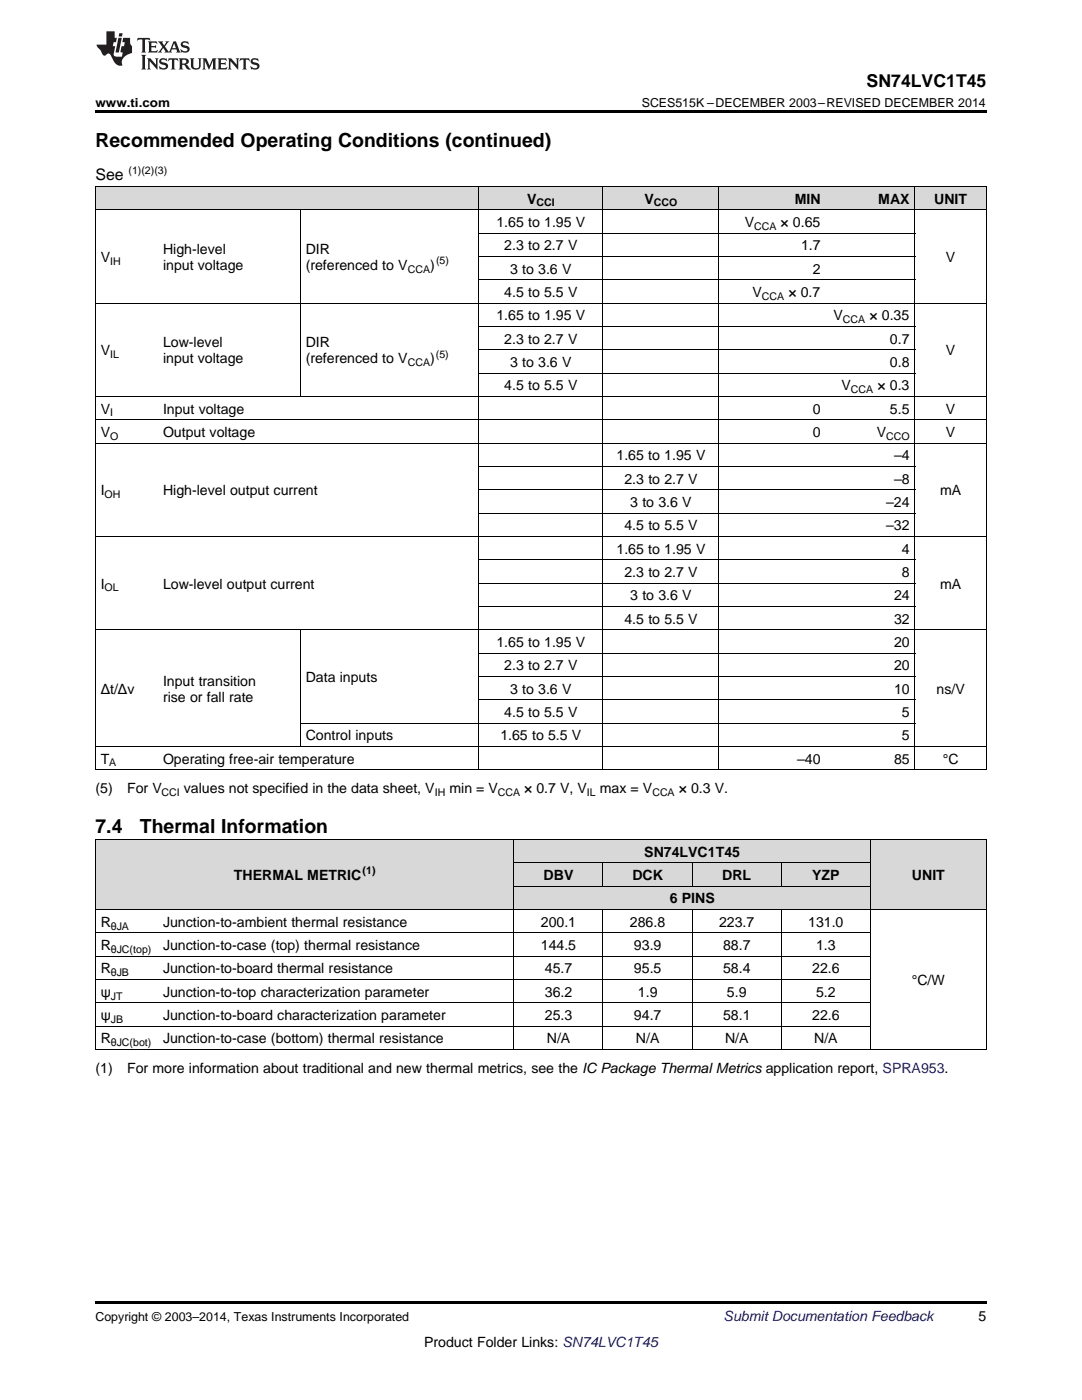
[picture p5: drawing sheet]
<svg xmlns="http://www.w3.org/2000/svg" width="216mm" height="279mm" viewBox="0 0 216 279" stroke-linecap="round" stroke-linejoin="round" font-family="sans-serif">
<defs><g id="words">
<g font-size="3.9">
<text x="19" y="29.3">Recommended Operating Conditions (continued)</text>
<text x="19" y="166.3">7.4</text>
<text x="27.9" y="166.3">Thermal Information</text>
</g>
<text font-size="3.5" x="172.9" y="17.3">SN74LVC1T45</text>
<text font-size="3.2" x="19" y="36">See</text>
<g font-size="2.8">
<text x="105.2" y="40.6">V</text>
<text x="128.6" y="40.6">V</text>
<text x="158.6" y="40.6">MIN</text>
<text x="175.3" y="40.6">MAX</text>
<text x="186.4" y="40.6">UNIT</text>
<text x="99.1" y="45.3">1.65 to 1.95 V</text>
<text x="148.6" y="45.3">V</text>
<text x="155.8" y="45.3">× 0.65</text>
<text x="20.1" y="52.3">V</text>
<text x="32.5" y="50.7">High-level</text>
<text x="32.5" y="53.9">input voltage</text>
<text x="61" y="50.7">DIR</text>
<text x="61" y="53.9">(referenced to V</text>
<text x="85.8" y="53.9">)</text>
<text x="100.6" y="50">2.3 to 2.7 V</text>
<text x="159.8" y="50">1.7</text>
<text x="188.7" y="52.3">V</text>
<text x="100.6" y="59.3">4.5 to 5.5 V</text>
<text x="101.8" y="54.6">3 to 3.6 V</text>
<text x="150.1" y="59.3">V</text>
<text x="157.3" y="59.3">× 0.7</text>
<text x="162.2" y="54.6">2</text>
<text x="99.1" y="63.9">1.65 to 1.95 V</text>
<text x="166.3" y="63.9">V</text>
<text x="173.5" y="63.9">× 0.35</text>
<text x="20.1" y="70.9">V</text>
<text x="32.5" y="69.3">Low-level</text>
<text x="61" y="69.3">DIR</text>
<text x="100.6" y="68.6">2.3 to 2.7 V</text>
<text x="177.6" y="68.6">0.7</text>
<text x="188.7" y="70.9">V</text>
<text x="32.5" y="72.5">input voltage</text>
<text x="61" y="72.5">(referenced to V</text>
<text x="85.8" y="72.5">)</text>
<text x="100.6" y="77.9">4.5 to 5.5 V</text>
<text x="101.8" y="73.2">3 to 3.6 V</text>
<text x="167.9" y="77.9">V</text>
<text x="175.1" y="77.9">× 0.3</text>
<text x="177.6" y="73.2">0.8</text>
<text x="20.1" y="82.5">V</text>
<text x="32.5" y="82.5">Input voltage</text>
<text x="162.2" y="82.5">0</text>
<text x="177.6" y="82.5">5.5</text>
<text x="188.7" y="82.5">V</text>
<text x="20.1" y="87.2">V</text>
<text x="32.5" y="87.2">Output voltage</text>
<text x="162.2" y="87.2">0</text>
<text x="174.9" y="87.2">V</text>
<text x="188.7" y="87.2">V</text>
<text x="123" y="91.9">1.65 to 1.95 V</text>
<text x="178.4" y="91.9">–4</text>
<text x="20.1" y="98.8">I</text>
<text x="32.5" y="98.8">High-level output current</text>
<text x="124.6" y="96.5">2.3 to 2.7 V</text>
<text x="125.8" y="101.2">3 to 3.6 V</text>
<text x="176.8" y="101.2">–24</text>
<text x="178.4" y="96.5">–8</text>
<text x="187.6" y="98.8">mA</text>
<text x="124.6" y="105.8">4.5 to 5.5 V</text>
<text x="176.8" y="105.8">–32</text>
<text x="123" y="110.5">1.65 to 1.95 V</text>
<text x="180" y="110.5">4</text>
<text x="20.1" y="117.5">I</text>
<text x="32.5" y="117.5">Low-level output current</text>
<text x="124.6" y="115.1">2.3 to 2.7 V</text>
<text x="125.8" y="119.8">3 to 3.6 V</text>
<text x="178.4" y="119.8">24</text>
<text x="180" y="115.1">8</text>
<text x="187.6" y="117.5">mA</text>
<text x="124.6" y="124.5">4.5 to 5.5 V</text>
<text x="178.4" y="124.5">32</text>
<text x="99.1" y="129.1">1.65 to 1.95 V</text>
<text x="178.4" y="129.1">20</text>
<text x="32.5" y="136.8">Input transition</text>
<text x="61" y="136.1">Data inputs</text>
<text x="100.6" y="133.8">2.3 to 2.7 V</text>
<text x="178.4" y="133.8">20</text>
<text x="20.1" y="138.4">Δt/Δv</text>
<text x="32.5" y="140">rise or fall rate</text>
<text x="100.6" y="143.1">4.5 to 5.5 V</text>
<text x="101.8" y="138.4">3 to 3.6 V</text>
<text x="178.4" y="138.4">10</text>
<text x="180" y="143.1">5</text>
<text x="186.9" y="138.4">ns/V</text>
<text x="61" y="147.7">Control inputs</text>
<text x="99.8" y="147.7">1.65 to 5.5 V</text>
<text x="180" y="147.7">5</text>
<text x="20.1" y="152.4">T</text>
<text x="32.5" y="152.4">Operating free-air temperature</text>
<text x="159.1" y="152.4">–40</text>
<text x="178.4" y="152.4">85</text>
<text x="188.1" y="152.4">°C</text>
<text x="19" y="158.3">(5)</text>
<text x="25.4" y="158.3">For V</text>
<text x="36.7" y="158.3">values not specified in the data sheet, V</text>
<text x="89.7" y="158.3">min = V</text>
<text x="104.6" y="158.3">× 0.7 V, V</text>
<text x="119.7" y="158.3">max = V</text>
<text x="135.4" y="158.3">× 0.3 V.</text>
<text x="128.6" y="171">SN74LVC1T45</text>
<text x="46.7" y="175.6">THERMAL METRIC</text>
<text x="108.5" y="175.6">DBV</text>
<text x="126.2" y="175.6">DCK</text>
<text x="144.1" y="175.6">DRL</text>
<text x="162.1" y="175.6">YZP</text>
<text x="182" y="175.6">UNIT</text>
<text x="20.1" y="185">R</text>
<text x="32.5" y="185">Junction-to-ambient thermal resistance</text>
<text x="107.9" y="185">200.1</text>
<text x="125.7" y="185">286.8</text>
<text x="133.6" y="180.3">6 PINS</text>
<text x="143.5" y="185">223.7</text>
<text x="161.3" y="185">131.0</text>
<text x="20.1" y="189.6">R</text>
<text x="32.5" y="189.6">Junction-to-case (top) thermal resistance</text>
<text x="107.9" y="189.6">144.5</text>
<text x="126.5" y="189.6">93.9</text>
<text x="144.3" y="189.6">88.7</text>
<text x="162.8" y="189.6">1.3</text>
<text x="20.1" y="194.3">R</text>
<text x="32.5" y="194.3">Junction-to-board thermal resistance</text>
<text x="108.7" y="194.3">45.7</text>
<text x="126.5" y="194.3">95.5</text>
<text x="144.3" y="194.3">58.4</text>
<text x="162.1" y="194.3">22.6</text>
<text x="181.9" y="196.6">°C/W</text>
<text x="20.1" y="198.9">ψ</text>
<text x="20.1" y="203.6">ψ</text>
<text x="32.5" y="198.9">Junction-to-top characterization parameter</text>
<text x="32.5" y="203.6">Junction-to-board characterization parameter</text>
<text x="108.7" y="198.9">36.2</text>
<text x="108.7" y="203.6">25.3</text>
<text x="126.5" y="203.6">94.7</text>
<text x="127.3" y="198.9">1.9</text>
<text x="144.3" y="203.6">58.1</text>
<text x="145.1" y="198.9">5.9</text>
<text x="162.1" y="203.6">22.6</text>
<text x="162.8" y="198.9">5.2</text>
<text x="20.1" y="208.2">R</text>
<text x="32.5" y="208.2">Junction-to-case (bottom) thermal resistance</text>
<text x="109.1" y="208.2">N/A</text>
<text x="126.9" y="208.2">N/A</text>
<text x="144.7" y="208.2">N/A</text>
<text x="162.5" y="208.2">N/A</text>
<text x="19" y="214.1">(1)</text>
<text x="25.4" y="214.1">For more information about traditional and new thermal metrics, see the IC Package Thermal Metrics application report, SPRA953.</text>
<text x="195.3" y="263.6">5</text>
<text x="84.6" y="268.9">Product Folder Links: SN74LVC1T45</text>
</g>
<text font-size="2.8" fill="#0000c8" x="144.4" y="263.6">Submit Documentation Feedback</text>
<g font-size="2.5">
<text x="19" y="21.4">www.ti.com</text>
<text x="128.1" y="21.4">SCES515K –DECEMBER 2003–REVISED DECEMBER 2014</text>
<text x="19" y="263.6">Copyright © 2003–2014, Texas Instruments Incorporated</text>
</g>
<g font-size="2.1">
<text x="25.6" y="34.7">(1)(2)(3)</text>
<text x="107" y="41.2">CCI</text>
<text x="130.5" y="41.2">CCO</text>
<text x="150.5" y="45.9">CCA</text>
<text x="22" y="52.8">IH</text>
<text x="87" y="52.7">(5)</text>
<text x="81.4" y="54.4">CCA</text>
<text x="152" y="59.8">CCA</text>
<text x="168.2" y="64.5">CCA</text>
<text x="22" y="71.5">IL</text>
<text x="87" y="71.4">(5)</text>
<text x="81.4" y="73.1">CCA</text>
<text x="22" y="83.1">I</text>
<text x="169.8" y="78.5">CCA</text>
<text x="22" y="87.8">O</text>
<text x="176.8" y="87.8">CCO</text>
<text x="20.9" y="99.4">OH</text>
<text x="20.9" y="118">OL</text>
<text x="21.8" y="153">A</text>
<text x="32.2" y="158.8">CCI</text>
<text x="86.7" y="158.8">IH</text>
<text x="99.3" y="158.8">CCA</text>
<text x="117.1" y="158.8">IL</text>
<text x="130.2" y="158.8">CCA</text>
<text x="72.4" y="174.5">(1)</text>
<text x="22.1" y="185.5">θJA</text>
<text x="22.1" y="190.2">θJC(top)</text>
<text x="22.1" y="194.8">θJB</text>
<text x="22.1" y="199.5">JT</text>
<text x="22.1" y="204.2">JB</text>
<text x="22.1" y="208.8">θJC(bot)</text>
</g>
</g></defs>
<g fill="#d8d8d8">
<path d="M19 167.6h12.5v14h-12.5z"/>
<path d="M31.5 167.6h71.1v14h-71.1z"/>
<path d="M102.6 176.9h17.8v4.7h-17.8z"/>
<path d="M120.4 176.9h17.7v4.7h-17.7z"/>
<path d="M138.1 176.9h17.8v4.7h-17.8z"/>
<path d="M155.9 176.9h17.8v4.7h-17.8z"/>
<path d="M173.7 167.6h23.1v14h-23.1z"/>
<path d="M102.6 172.3h17.8v4.6h-17.8z"/>
<path d="M120.4 172.3h17.7v4.6h-17.7z"/>
<path d="M138.1 172.3h17.8v4.6h-17.8z"/>
<path d="M155.9 172.3h17.8v4.6h-17.8z"/>
<path d="M102.6 167.6h17.8v4.7h-17.8z"/>
<path d="M120.4 167.6h17.7v4.7h-17.7z"/>
<path d="M138.1 167.6h17.8v4.7h-17.8z"/>
<path d="M155.9 167.6h17.8v4.7h-17.8z"/>
<path d="M19 37.3h12.5v4.6h-12.5z"/>
<path d="M31.5 37.3h28.4v4.6h-28.4z"/>
<path d="M59.9 37.3h35.6v4.6h-35.6z"/>
<path d="M95.5 37.3h24.9v4.6h-24.9z"/>
<path d="M120.4 37.3h23.1v4.6h-23.1z"/>
<path d="M143.5 37.3h21.3v4.6h-21.3z"/>
<path d="M164.8 37.3h17.8v4.6h-17.8z"/>
<path d="M182.6 37.3h14.2v4.6h-14.2z"/>
</g>
<path d="M19 22h177.8v.5h-177.8zM19 209.5h.2zM102.5 209.5h.1zM120.3 209.5h.1zM138 209.5h.1zM155.8 209.5h.1zM173.6 209.5h.1zM196.7 209.5h.1zM19 259.7h177.8v.5h-177.8z" fill="#000"/>
<g fill="none" stroke="#000" stroke-width=".2">
<path d="M19 37.2h177.8v116.5M19.1 37.2v116.5M95.4 37.2v116.5M120.3 37.2v116.5M143.5 37.2v116.5M182.5 37.2v116.5M19 41.9h177.8M59.9 41.9v37.3M95.5 55.8h87.1M95.5 51.2h87.1M95.5 46.5h87.1M19 79.1h177.8"/>
<path d="M19 60.5h177.8M95.5 74.5h87.1M95.5 69.8h87.1M95.5 65.1h87.1M19 88.4h177.8M19 83.8h177.8M95.5 97.7h87.1M95.5 93.1h87.1M19 107.1h177.8M95.5 116.4h87.1M95.5 111.7h87.1M95.5 102.4h87.1"/>
<path d="M19 125.7h177.8M59.9 125.7v23.3M95.5 139.6h87.1M95.5 135h87.1M95.5 130.3h87.1M95.5 121h87.1M19 153.6h177.8M19 149h177.8M59.9 144.3h122.7M19 167.6h177.8v41.9M19.1 167.6v41.9M102.5 167.6v41.9"/>
<path d="M102.6 176.9h71.1M102.6 172.2h71.1M120.3 172.2v4.7M138.1 172.2v4.7M155.9 172.2v4.7M173.7 167.6v41.9M19 195.5h154.7M19 190.8h154.7M19 186.2h154.7M19 181.5h177.8M120.3 181.5v28M138.1 181.5v28"/>
<path d="M155.9 181.5v28M19 209.5h177.8M19 204.8h154.7M19 200.1h154.7"/>
</g>
<g fill="#231f20">
<path d="M27.5 7.6l-.1 .5 .4-.2h.6v.1v2.1l-.2 .4h1l-.3-.4v-2.1l.1-.1h.5l.5 .2-.2-.5zM29.5 8.3l.2 .3v1.5l-.2 .4h1.8l.2-.6a1.04 1.04 0 0 1-1.3 .2v-.7h.6l.3 .2v-.6l-.3 .2h-.6v-.6l.8-.1 .4 .3-.2-.5zM31.5 8.3l.9 1.1-.9 1.1h.8l-.2-.2 .5-.7 .4 .7-.2 .2h1.5l-.1-.2 .1-.4h.9l.1 .4-.2 .2h1l-.3-.3-.7-1.9h-.5l-.9 2-.8-1 .9-1h-.8l.1 .3-.3 .5-.4-.6 .2-.2zM34.7 8.6l.4 1h-.7zM36.3 8.4a.63 .63 0 0 0-.2 .7 .63 .63 0 0 0 .6 .4l.6 .2 .1 .2a.75 .75 0 0 1-.7 .4 .75 .75 0 0 1-.6-.5l.1 .7 .1-.1a1.11 1.11 0 0 0 1.5-.6 1.13 1.13 0 0 0-1.2-.8l-.1-.4a1.04 1.04 0 0 1 1.2 .2l-.2-.5-.1 .1-.5-.2zM28.2 10.9l.2 .4v2.2l-.2 .4h1l-.3-.4v-2.2l.3-.4zM29.3 11.6l.3 .4v1.5l-.3 .4h.8l-.2-.4v-1.3l1.5 1.7v-1.9l.2-.4h-.7l.2 .4v.9l-1.1-1.3zM32 11.8a.62 .62 0 0 0-.2 .7 .62 .62 0 0 0 .6 .4l.6 .1 .1 .3a.76 .76 0 0 1-.7 .3 .76 .76 0 0 1-.6-.4l.1 .7 .1-.1a1.11 1.11 0 0 0 1.5-.6 1.13 1.13 0 0 0-1.2-.8l-.1-.4a1.04 1.04 0 0 1 1.2 .2l-.2-.6-.1 .1-.5-.1zM33.7 11.6l-.2 .6a.61 .61 0 0 1 .8-.3v1.6l-.2 .4h.9l-.2-.4v-1.6a.63 .63 0 0 1 .8 .3l-.2-.6zM35.6 11.6l.3 .4v1.5l-.3 .4h1l-.2-.2v-.8l.5 .2a.76 .76 0 0 0 1.2 .7l-1-1a.58 .58 0 0 0 .6-.5 .58 .58 0 0 0-.5-.6zM36.4 11.9h.1a.45 .45 0 0 1 .5 .1 .45 .45 0 0 1 .1 .5l-.7 .2zM37.9 11.6l.2 .2a2.17 2.17 0 0 0 .3 1.9 .99 .99 0 0 0 1.6-.6v-1.1l.2-.4h-.7l.2 .2a1.92 1.92 0 0 1-.2 1.8 .6 .6 0 0 1-.9-.5v-1.1l.2-.4zM40.4 11.6l.2 .4v1.5l-.2 .4h.7l-.2-.4v-1.4l.8 1.8 .8-1.8v1.4l-.2 .4h.9l-.2-.4v-1.5l.2-.4h-.8l-.6 1.5-.6-1.5zM43.4 11.6l.2 .4v1.5l-.2 .4h1.8l.2-.6a1.04 1.04 0 0 1-1.3 .1v-.6h.5l.4 .2v-.6l-.4 .2h-.5v-.7h.8l.3 .3-.1-.6zM45.5 11.6l.2 .4v1.5l-.2 .4h.7l-.2-.4v-1.3l1.5 1.7v-1.9l.2-.4h-.7l.2 .4v.9l-1.1-1.3zM47.9 11.6l-.1 .6a.61 .61 0 0 1 .8-.3v1.6l-.3 .4h1l-.3-.4 .1-1.6a.63 .63 0 0 1 .7 .3l-.1-.6zM50.2 11.8a.62 .62 0 0 0-.2 .7 .62 .62 0 0 0 .6 .4l.6 .1 .2 .3a.76 .76 0 0 1-.8 .3 .76 .76 0 0 1-.6-.4l.1 .7 .2-.1a1.11 1.11 0 0 0 1.5-.6 1.13 1.13 0 0 0-1.3-.8l-.1-.4a1.04 1.04 0 0 1 1.2 .2l-.1-.6-.2 .1-.5-.1z"/>
<path d="M21.2 6.3v2.6h-1.9l.1 .4 .7 .9a.91 .91 0 0 0 1 .8 .56 .56 0 0 1 .5-.3 .56 .56 0 0 1 .5 .3l.4 .8a1.53 1.53 0 0 0 1.9 1.2 1.54 1.54 0 0 1 1-2.1l.9-.3v-1.4a1.52 1.52 0 0 1-.3-1.6h-1.4l-.2 .8h.5l-.2 .8h-.4l-.2 1v.2l.4 .1-.2 .8a1.93 1.93 0 0 1-1.6-.3l.3-1.8h-.5l.2-.8h.4l.2-.8h-.4v-1.3zM23.6 7.6l-.6 2.9h.7l.6-2.9zM23.8 6.6l-.1 .7h.6l.2-.7z"/>
</g>
<use href="#words"/>
</svg>
